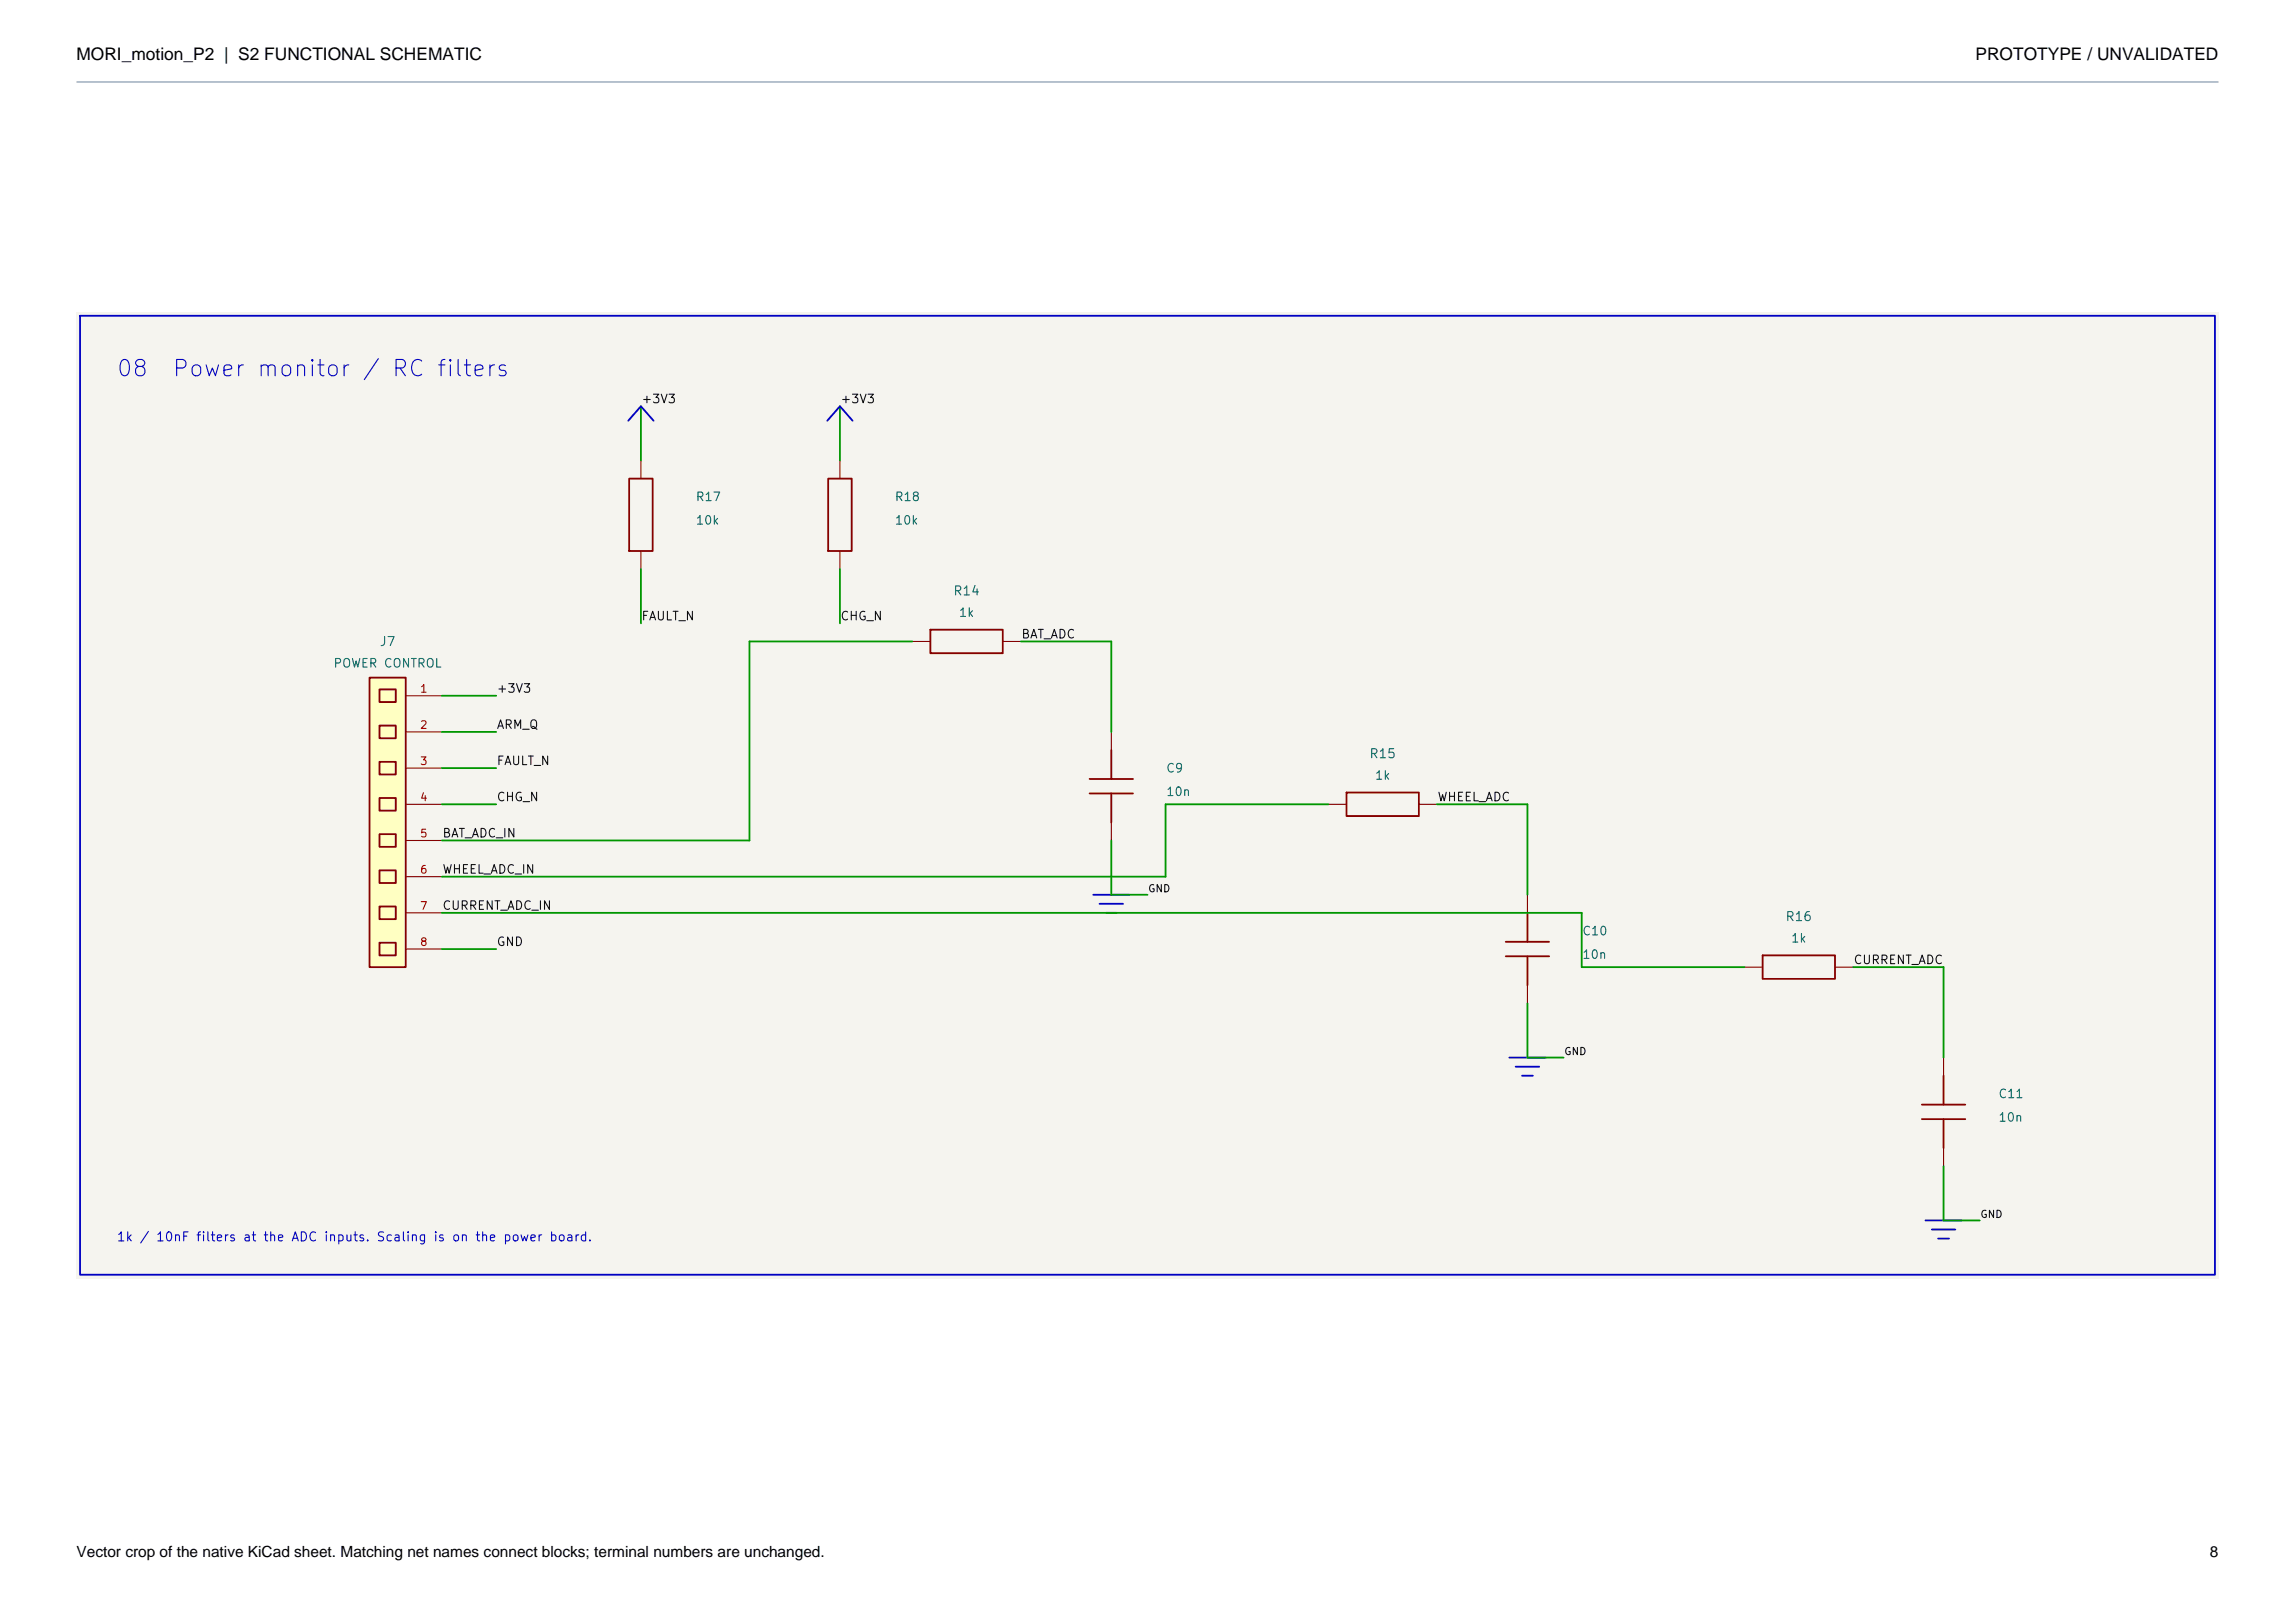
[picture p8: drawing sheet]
<svg xmlns="http://www.w3.org/2000/svg" width="420mm" height="297mm" viewBox="0 0 420 297" stroke-linecap="round" stroke-linejoin="round" font-family="sans-serif">
<defs><g id="words">
<g font-size="3.2">
<text x="14" y="11">MORI_motion_P2 | S2 FUNCTIONAL SCHEMATIC</text>
<text x="361.5" y="11">PROTOTYPE / UNVALIDATED</text>
</g>
<g font-size="3" fill="#0000c2">
<text x="21.1" y="69.7">08</text>
<text x="31.3" y="69.7">Power monitor / RC filters</text>
</g>
<g font-size="2.8">
<text x="14" y="285">Vector crop of the native KiCad sheet. Matching net names connect blocks; terminal numbers are unchanged.</text>
<text x="404.4" y="285">8</text>
</g>
<g font-size="1.7" fill="#006464">
<text x="174.3" y="109.4">R14</text>
<text x="69.4" y="118.6">J7</text>
<text x="250.5" y="139.2">R15</text>
<text x="326.6" y="169">R16</text>
</g>
<text font-size="1.7" fill="#0000c2" x="21.2" y="227.6">1k / 10nF filters at the ADC inputs. Scaling is on the power board.</text>
<g font-size="1.6" fill="#0f0f0f">
<text x="117.3" y="74.2">+3V3</text>
<text x="153.7" y="74.2">+3V3</text>
<text x="117.3" y="113.9">FAULT_N</text>
<text x="153.7" y="113.9">CHG_N</text>
<text x="186.8" y="117.2">BAT_ADC</text>
<text x="90.8" y="127.2">+3V3</text>
<text x="90.8" y="133.8">ARM_Q</text>
<text x="90.8" y="140.4">FAULT_N</text>
<text x="90.8" y="147">CHG_N</text>
<text x="262.9" y="147">WHEEL_ADC</text>
<text x="80.8" y="153.6">BAT_ADC_IN</text>
<text x="80.8" y="160.3">WHEEL_ADC_IN</text>
<text x="80.8" y="166.9">CURRENT_ADC_IN</text>
<text x="90.8" y="173.5">GND</text>
<text x="339.1" y="176.8">CURRENT_ADC</text>
</g>
<g font-size="1.6" fill="#006464">
<text x="127.2" y="92.1">R17</text>
<text x="163.6" y="92.1">R18</text>
<text x="127.2" y="96.4">10k</text>
<text x="163.6" y="96.4">10k</text>
<text x="175.3" y="113.3">1k</text>
<text x="60.9" y="122.5">POWER CONTROL</text>
<text x="213.3" y="141.8">C9</text>
<text x="251.5" y="143.1">1k</text>
<text x="213.3" y="146.1">10n</text>
<text x="289.4" y="171.6">C10</text>
<text x="327.7" y="172.9">1k</text>
<text x="289.4" y="175.9">10n</text>
<text x="365.6" y="201.4">C11</text>
<text x="365.6" y="205.7">10n</text>
</g>
<g font-size="1.4" fill="#a90000">
<text x="76.7" y="127.1">1</text>
<text x="76.7" y="133.7">2</text>
<text x="76.7" y="140.3">3</text>
<text x="76.7" y="147">4</text>
<text x="76.7" y="153.6">5</text>
<text x="76.7" y="160.2">6</text>
<text x="76.7" y="166.8">7</text>
<text x="76.7" y="173.4">8</text>
</g>
<g font-size="1.3" fill="#0f0f0f">
<text x="210" y="163.6">GND</text>
<text x="286.2" y="193.4">GND</text>
<text x="362.3" y="223.2">GND</text>
</g>
</g></defs>
<path d="M14 57.1h392.1v176.8h-392.1z" fill="#f5f4ef" stroke="#f5f4ef" stroke-width=".18"/>
<g fill="none" stroke="#840000" stroke-width=".33">
<path d="M115.1 87.6h4.3v13.2h-4.3zM151.6 87.6h4.3v13.2h-4.3zM170.3 115.2h13.2v4.3h-13.2zM203.4 137.2v5.3M199.4 142.5h8M199.4 145.2h8M203.4 145.2v5.3M246.4 145h13.3v4.3h-13.3zM275.6 172.3h7.9M275.6 175h7.9M279.5 167v5.3M279.5 175v5.3"/>
<path d="M322.6 174.8h13.2v4.3h-13.2zM355.7 196.8v5.3M351.7 202.1h8M351.7 204.8h8M355.7 204.8v5.3"/>
</g>
<g fill="none" stroke="#840000" stroke-width=".2">
<path d="M117.3 84.3v3.3M153.7 84.3v3.3M117.3 100.8v3.3M153.7 100.8v3.3M167 117.4h3.3M183.5 117.4h3.3M203.4 133.9v3.3M203.4 150.5v3.3M243.1 147.2h3.3M259.7 147.2h3.3M279.5 163.7v3.3M319.3 177h3.3"/>
<path d="M335.8 177h3.3M279.5 180.3v3.3M355.7 193.5v3.3M355.7 210.1v3.3"/>
</g>
<g fill="#ffffc2">
<path d="M67.6 124h6.6v53h-6.6z"/>
<path d="M69.4 126.2h3v2.3h-3z"/>
<path d="M69.4 132.8h3v2.3h-3z"/>
<path d="M69.4 139.4h3v2.3h-3z"/>
<path d="M69.4 146h3v2.3h-3z"/>
<path d="M69.4 152.6h3v2.4h-3z"/>
<path d="M69.4 159.3h3v2.3h-3z"/>
<path d="M69.4 165.9h3v2.3h-3z"/>
<path d="M69.4 172.5h3v2.3h-3z"/>
</g>
<path d="M67.6 124h6.6v53h-6.6zM69.4 126.2h3v2.3h-3zM69.4 132.8h3v2.3h-3zM69.4 139.4h3v2.3h-3zM69.4 146h3v2.3h-3zM69.4 152.6h3v2.4h-3zM69.4 159.3h3v2.3h-3zM69.4 165.9h3v2.3h-3zM69.4 172.5h3v2.3h-3z" fill="none" stroke="#840000" stroke-width=".33"/>
<path d="M74.2 127.3h6.7M74.2 133.9h6.7M74.2 140.6h6.7M74.2 147.2h6.7M74.2 153.8h6.7M74.2 160.4h6.7M74.2 167h6.7M74.2 173.7h6.7" fill="none" stroke="#840000" stroke-width=".2"/>
<path d="M14.7 57.8h390.6v175.5h-390.6zM115 77l2.3-2.7 2.3 2.7M151.4 77l2.3-2.7 2.3 2.7M200.1 163.7h6.6M201.2 165.4h4.3M202.4 167h2M276.2 193.5h6.6M277.4 195.2h4.3M278.5 196.8h2M352.4 223.3h6.6M353.5 225h4.3M354.7 226.6h2" fill="none" stroke="#0000c2" stroke-width=".33"/>
<g fill="none" stroke="#009600" stroke-width=".33">
<path d="M117.3 74.3v10M153.7 74.3v10M117.3 104.1v10M153.7 104.1v10M167 117.4h-29.8v36.4h-56.3M186.8 117.4h16.6v16.5M80.9 127.3h9.9M80.9 133.9h9.9M80.9 147.2h9.9M80.9 140.6h9.9M203.4 153.8v9.9h6.6M243.1 147.2h-29.8v13.2h-132.4"/>
<path d="M263 147.2h16.5v16.5M80.9 173.7h9.9M80.9 167h208.6v10h29.8M339.1 177h16.6v16.5M279.5 183.6v9.9h6.7M355.7 213.4v9.9h6.6"/>
</g>
<path d="M14 15h392" fill="none" stroke="#b3bfcc" stroke-width=".35"/>
<use href="#words"/>
</svg>
